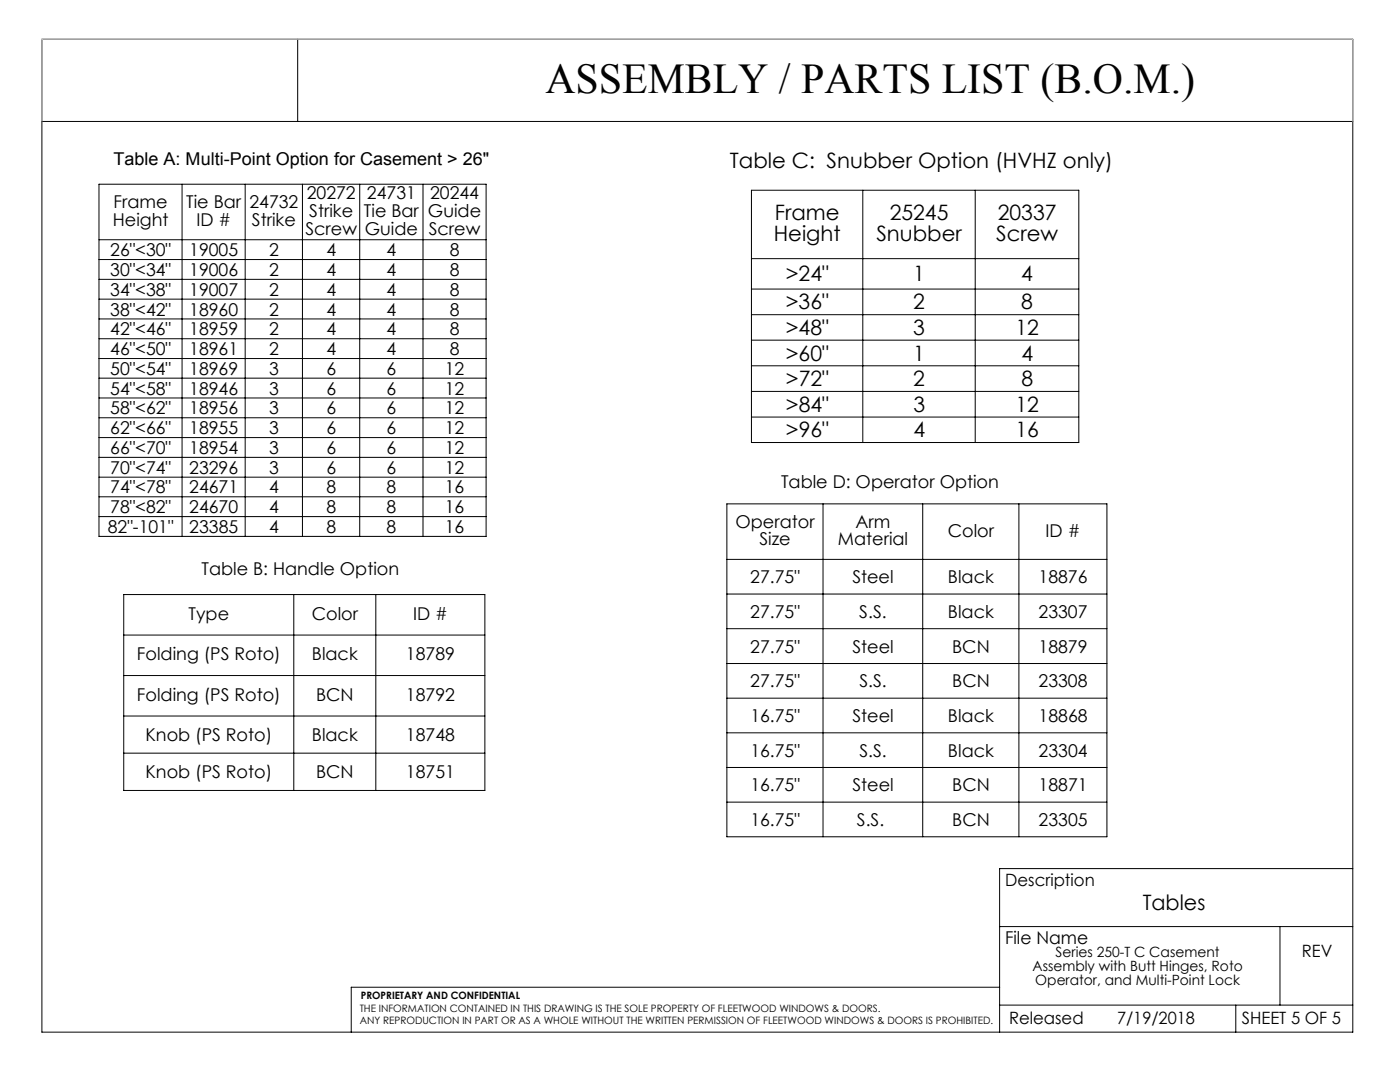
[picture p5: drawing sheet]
<svg xmlns="http://www.w3.org/2000/svg" width="279mm" height="216mm" viewBox="0 0 279 216" stroke-linecap="round" stroke-linejoin="round" font-family="sans-serif">
<defs><g id="words">
<text font-size="8.5" x="108.8" y="18.5">ASSEMBLY / PARTS LIST (B.O.M.)</text>
<g font-size="4.2">
<text x="145.7" y="33.6">Table C: Snubber Option (HVHZ only)</text>
<text x="154.6" y="43.8">Frame</text>
<text x="177.6" y="43.8">25245</text>
<text x="199.1" y="43.8">20337</text>
<text x="154.4" y="48">Height</text>
<text x="174.9" y="48">Snubber</text>
<text x="198.8" y="48">Screw</text>
<text x="156.8" y="56.1">&gt;24&quot;</text>
<text x="182.3" y="56.1">1</text>
<text x="203.8" y="56.1">4</text>
<text x="156.8" y="61.7">&gt;36&quot;</text>
<text x="182.3" y="61.7">2</text>
<text x="203.8" y="61.7">8</text>
<text x="156.8" y="66.8">&gt;48&quot;</text>
<text x="156.8" y="71.9">&gt;60&quot;</text>
<text x="182.3" y="66.8">3</text>
<text x="182.3" y="71.9">1</text>
<text x="202.7" y="66.8">12</text>
<text x="203.8" y="71.9">4</text>
<text x="156.8" y="77.1">&gt;72&quot;</text>
<text x="182.3" y="77.1">2</text>
<text x="203.8" y="77.1">8</text>
<text x="156.8" y="82.2">&gt;84&quot;</text>
<text x="182.3" y="82.2">3</text>
<text x="202.7" y="82.2">12</text>
<text x="156.8" y="87.3">&gt;96&quot;</text>
<text x="182.3" y="87.3">4</text>
<text x="202.7" y="87.3">16</text>
<text x="228" y="181.5">Tables</text>
</g>
<g font-size="3.5">
<text x="22.6" y="32.9">Table A: Multi-Point Option for Casement &gt; 26&quot;</text>
<text x="22.7" y="41.5">Frame</text>
<text x="37.2" y="41.5">Tie Bar</text>
<text x="49.8" y="41.5">24732</text>
<text x="61.2" y="39.8">20272</text>
<text x="73.2" y="39.8">24731</text>
<text x="85.8" y="39.8">20244</text>
<text x="22.5" y="45">Height</text>
<text x="39.2" y="45">ID #</text>
<text x="50.3" y="45">Strike</text>
<text x="60.9" y="46.8">Screw</text>
<text x="61.7" y="43.3">Strike</text>
<text x="72.6" y="43.3">Tie Bar</text>
<text x="72.8" y="46.8">Guide</text>
<text x="85.4" y="43.3">Guide</text>
<text x="85.6" y="46.8">Screw</text>
<text x="22" y="51.1">26&quot;&lt;30&quot;</text>
<text x="37.8" y="51.1">19005</text>
<text x="53.7" y="51.1">2</text>
<text x="65.1" y="51.1">4</text>
<text x="77.1" y="51.1">4</text>
<text x="89.8" y="51.1">8</text>
<text x="22" y="55.1">30&quot;&lt;34&quot;</text>
<text x="22" y="59">34&quot;&lt;38&quot;</text>
<text x="37.8" y="55.1">19006</text>
<text x="37.8" y="59">19007</text>
<text x="53.7" y="55.1">2</text>
<text x="53.7" y="59">2</text>
<text x="65.1" y="55.1">4</text>
<text x="65.1" y="59">4</text>
<text x="77.1" y="55.1">4</text>
<text x="77.1" y="59">4</text>
<text x="89.8" y="55.1">8</text>
<text x="89.8" y="59">8</text>
<text x="22" y="63">38&quot;&lt;42&quot;</text>
<text x="37.8" y="63">18960</text>
<text x="53.7" y="63">2</text>
<text x="65.1" y="63">4</text>
<text x="77.1" y="63">4</text>
<text x="89.8" y="63">8</text>
<text x="22" y="66.9">42&quot;&lt;46&quot;</text>
<text x="22" y="70.9">46&quot;&lt;50&quot;</text>
<text x="37.8" y="66.9">18959</text>
<text x="37.8" y="70.9">18961</text>
<text x="53.7" y="66.9">2</text>
<text x="53.7" y="70.9">2</text>
<text x="65.1" y="66.9">4</text>
<text x="65.1" y="70.9">4</text>
<text x="77.1" y="66.9">4</text>
<text x="77.1" y="70.9">4</text>
<text x="89.8" y="66.9">8</text>
<text x="89.8" y="70.9">8</text>
<text x="22" y="74.8">50&quot;&lt;54&quot;</text>
<text x="37.8" y="74.8">18969</text>
<text x="53.7" y="74.8">3</text>
<text x="65.1" y="74.8">6</text>
<text x="77.1" y="74.8">6</text>
<text x="88.8" y="74.8">12</text>
<text x="22" y="78.7">54&quot;&lt;58&quot;</text>
<text x="22" y="82.7">58&quot;&lt;62&quot;</text>
<text x="37.8" y="78.7">18946</text>
<text x="37.8" y="82.7">18956</text>
<text x="53.7" y="78.7">3</text>
<text x="53.7" y="82.7">3</text>
<text x="65.1" y="78.7">6</text>
<text x="65.1" y="82.7">6</text>
<text x="77.1" y="78.7">6</text>
<text x="77.1" y="82.7">6</text>
<text x="88.8" y="78.7">12</text>
<text x="88.8" y="82.7">12</text>
<text x="22" y="86.6">62&quot;&lt;66&quot;</text>
<text x="37.8" y="86.6">18955</text>
<text x="53.7" y="86.6">3</text>
<text x="65.1" y="86.6">6</text>
<text x="77.1" y="86.6">6</text>
<text x="88.8" y="86.6">12</text>
<text x="22" y="90.6">66&quot;&lt;70&quot;</text>
<text x="22" y="94.5">70&quot;&lt;74&quot;</text>
<text x="37.8" y="90.6">18954</text>
<text x="37.8" y="94.5">23296</text>
<text x="53.7" y="90.6">3</text>
<text x="53.7" y="94.5">3</text>
<text x="65.1" y="90.6">6</text>
<text x="65.1" y="94.5">6</text>
<text x="77.1" y="90.6">6</text>
<text x="77.1" y="94.5">6</text>
<text x="88.8" y="90.6">12</text>
<text x="88.8" y="94.5">12</text>
<text x="22" y="98.5">74&quot;&lt;78&quot;</text>
<text x="37.8" y="98.5">24671</text>
<text x="53.7" y="98.5">4</text>
<text x="65.1" y="98.5">8</text>
<text x="77.1" y="98.5">8</text>
<text x="88.8" y="98.5">16</text>
<text x="155.9" y="97.3">Table D: Operator Option</text>
<text x="21.5" y="106.4">82&quot;-101&quot;</text>
<text x="22" y="102.4">78&quot;&lt;82&quot;</text>
<text x="37.8" y="102.4">24670</text>
<text x="37.8" y="106.4">23385</text>
<text x="53.7" y="102.4">4</text>
<text x="53.7" y="106.4">4</text>
<text x="65.1" y="102.4">8</text>
<text x="65.1" y="106.4">8</text>
<text x="77.1" y="102.4">8</text>
<text x="77.2" y="106.4">8</text>
<text x="88.8" y="102.4">16</text>
<text x="88.8" y="106.4">16</text>
<text x="146.8" y="105.3">Operator</text>
<text x="170.7" y="105.3">Arm</text>
<text x="189.2" y="107.1">Color</text>
<text x="208.7" y="107.1">ID #</text>
<text x="151.6" y="108.8">Size</text>
<text x="167.2" y="108.8">Material</text>
<text x="40.2" y="114.7">Table B: Handle Option</text>
<text x="149.7" y="116.4">27.75&quot;</text>
<text x="170.1" y="116.4">Steel</text>
<text x="189.2" y="116.4">Black</text>
<text x="207.3" y="116.4">18876</text>
<text x="37.6" y="123.7">Type</text>
<text x="62.2" y="123.7">Color</text>
<text x="82.4" y="123.7">ID #</text>
<text x="149.7" y="123.3">27.75&quot;</text>
<text x="171.5" y="123.3">S.S.</text>
<text x="189.2" y="123.3">Black</text>
<text x="207.3" y="123.3">23307</text>
<text x="27.3" y="131.7">Folding (PS Roto)</text>
<text x="62.2" y="131.7">Black</text>
<text x="81" y="131.7">18789</text>
<text x="149.7" y="130.2">27.75&quot;</text>
<text x="170.1" y="130.2">Steel</text>
<text x="190" y="130.2">BCN</text>
<text x="207.3" y="130.2">18879</text>
<text x="149.7" y="137.2">27.75&quot;</text>
<text x="171.5" y="137.2">S.S.</text>
<text x="190" y="137.2">BCN</text>
<text x="207.3" y="137.2">23308</text>
<text x="27.3" y="139.8">Folding (PS Roto)</text>
<text x="63.1" y="139.8">BCN</text>
<text x="81" y="139.8">18792</text>
<text x="29" y="147.9">Knob (PS Roto)</text>
<text x="62.2" y="147.9">Black</text>
<text x="81" y="147.9">18748</text>
<text x="149.7" y="144.1">16.75&quot;</text>
<text x="170.1" y="144.1">Steel</text>
<text x="189.2" y="144.1">Black</text>
<text x="207.3" y="144.1">18868</text>
<text x="29" y="155.3">Knob (PS Roto)</text>
<text x="63.1" y="155.3">BCN</text>
<text x="81" y="155.3">18751</text>
<text x="149.7" y="151">16.75&quot;</text>
<text x="171.5" y="151">S.S.</text>
<text x="189.2" y="151">Black</text>
<text x="207.3" y="151">23304</text>
<text x="149.8" y="157.9">16.75&quot;</text>
<text x="170.1" y="157.9">Steel</text>
<text x="190" y="157.9">BCN</text>
<text x="207.3" y="157.9">18871</text>
<text x="149.8" y="164.8">16.75&quot;</text>
<text x="171" y="164.8">S.S.</text>
<text x="190" y="164.8">BCN</text>
<text x="207.3" y="164.8">23305</text>
<text x="200.6" y="188.4">File Name</text>
</g>
<g font-size="3.4">
<text x="200.6" y="176.8">Description</text>
<text x="259.8" y="191">REV</text>
<text x="201.4" y="204.4">Released</text>
<text x="222.9" y="204.4">7/19/2018</text>
<text x="247.8" y="204.4">SHEET 5 OF 5</text>
</g>
<g font-size="2.8">
<text x="210.7" y="191">Series 250-T C Casement</text>
<text x="206.1" y="193.8">Assembly with Butt Hinges, Roto</text>
<text x="206.6" y="196.6">Operator, and Multi-Point Lock</text>
</g>
<g font-size="2">
<text x="71.8" y="201.9">THE INFORMATION CONTAINED IN THIS DRAWING IS THE SOLE PROPERTY OF FLEETWOOD WINDOWS &amp; DOORS.</text>
<text x="72" y="199.4">PROPRIETARY AND CONFIDENTIAL</text>
<text x="71.8" y="204.4">ANY REPRODUCTION IN PART OR AS A WHOLE WITHOUT THE WRITTEN PERMISSION OF FLEETWOOD WINDOWS &amp; DOORS IS PROHIBITED.</text>
</g>
</g></defs>
<g fill="none" stroke="#000" stroke-width=".2">
<path d="M8.4 7.8h261.6v198.2h-261.6zM59.4 7.8v16.4M8.4 24.2h261.6M19.8 36.8h77.2v70.2h-77.2zM36.3 36.8v70.2M48.9 36.8v70.2M60.4 36.8v70.2M71.8 36.8v70.2M84.4 36.8v70.2M150 38h65.3v50.3h-65.3zM172.2 38v50.3M194.6 38v50.3"/>
<path d="M19.8 47.8h77.2M19.8 51.8h77.2M19.8 55.7h77.2M19.8 59.7h77.2M150 51.6h65.3M150 57.7h65.3M19.8 63.6h77.2M19.8 67.6h77.2M19.8 71.5h77.2M19.8 75.5h77.2M19.8 79.4h77.2M150 62.8h65.3"/>
<path d="M150 67.9h65.3M150 73h65.3M150 78.1h65.3M19.8 83.4h77.2M19.8 87.3h77.2M19.8 91.3h77.2M19.8 95.2h77.2M19.8 99.1h77.2M150 83.2h65.3M19.8 103.1h77.2M24.7 118.6h72.1v39.1h-72.1zM58.6 118.6v39.1"/>
<path d="M75 118.6v39.1M145.1 100.5h75.8v66.5h-75.8zM145.1 111.6h75.8M145.1 118.5h75.8M164.3 100.5v66.5M184.2 100.5v66.5M203.3 100.5v66.5M24.7 126.7h72.1M24.7 134.8h72.1M145.1 125.4h75.8M145.1 132.4h75.8M145.1 139.3h75.8"/>
<path d="M24.7 142.9h72.1M24.7 150.3h72.1M145.1 146.2h75.8M145.1 153.1h75.8M145.1 160.1h75.8M270 173.3h-70.5v32.7M199.5 184.9h70.5M199.5 197h-129.4v9M255.4 184.9v15.7M199.5 200.6h70.5M246.6 200.6v5.4"/>
</g>
<path d="M8.4 24.2v-16.4h261.6v16.4" fill="none" stroke="#c0c0c0" stroke-width=".2"/>
<use href="#words"/>
</svg>
